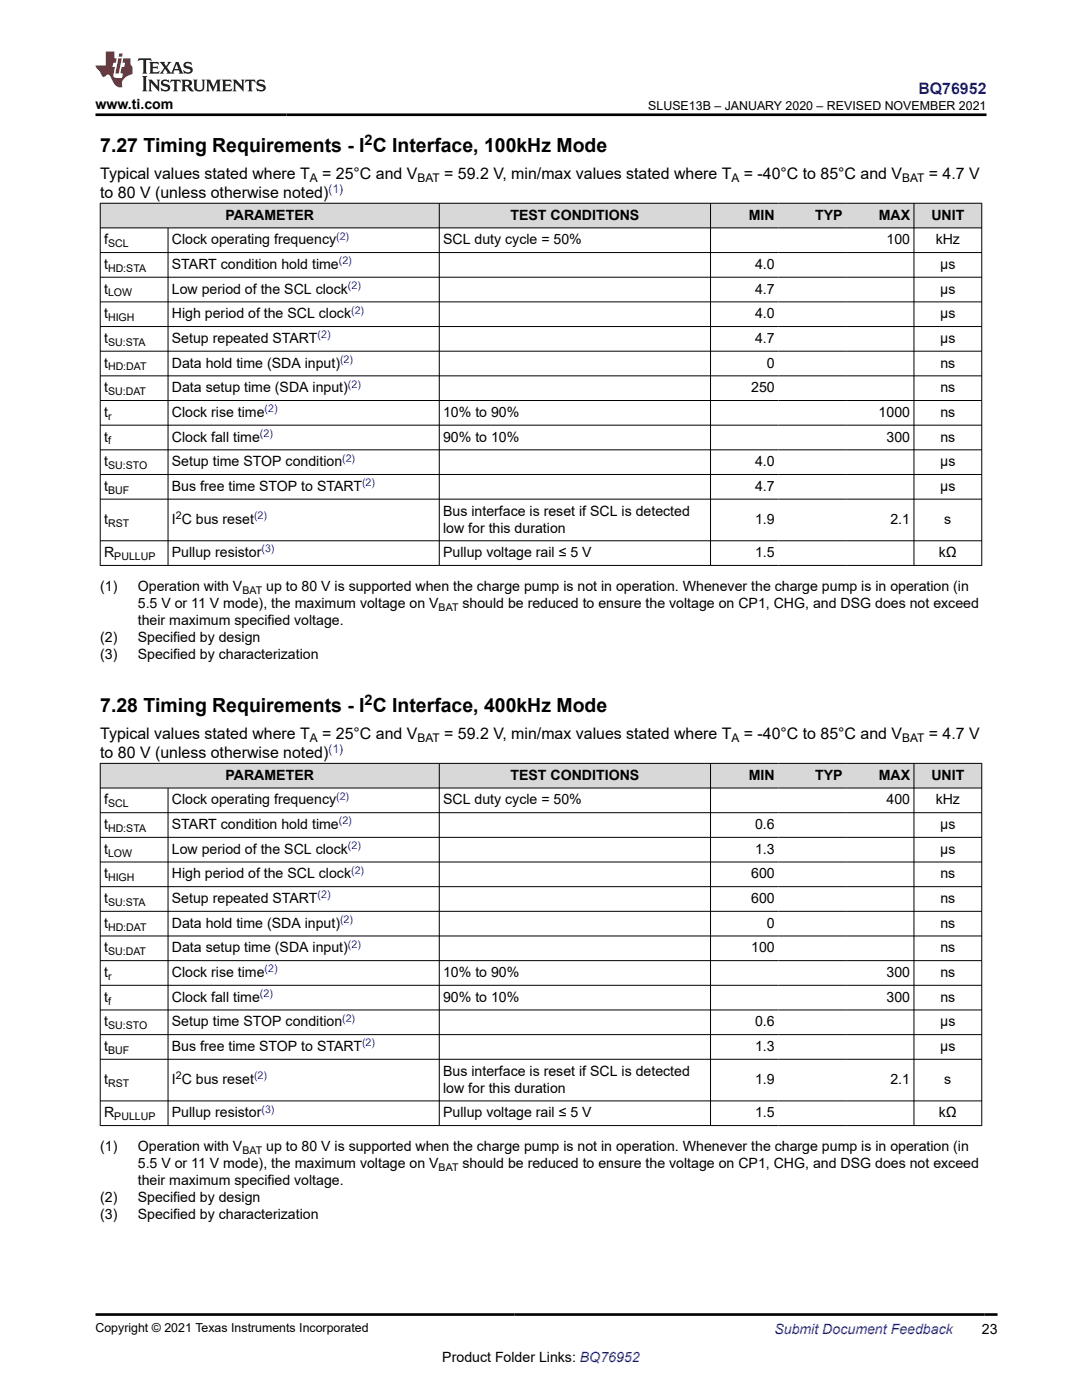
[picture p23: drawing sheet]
<svg xmlns="http://www.w3.org/2000/svg" width="216mm" height="279mm" viewBox="0 0 216 279" stroke-linecap="round" stroke-linejoin="round" font-family="sans-serif">
<defs><g id="words">
<g font-size="3.9">
<text x="20" y="30.3">7.27 Timing Requirements - I C Interface, 100kHz Mode</text>
<text x="20" y="142">7.28 Timing Requirements - I C Interface, 400kHz Mode</text>
</g>
<text font-size="3.2" fill="#00f" x="183.3" y="18.7">BQ76952</text>
<g font-size="3.2">
<text x="20" y="35.7">Typical values stated where T</text>
<text x="64.3" y="35.7">= 25°C and V</text>
<text x="88.6" y="35.7">= 59.2 V, min/max values stated where T</text>
<text x="148.4" y="35.7">= -40°C to 85°C and V</text>
<text x="185.3" y="35.7">= 4.7 V</text>
<text x="20" y="39.5">to 80 V (unless otherwise noted)</text>
<text x="20" y="147.5">Typical values stated where T</text>
<text x="64.3" y="147.5">= 25°C and V</text>
<text x="88.6" y="147.5">= 59.2 V, min/max values stated where T</text>
<text x="148.4" y="147.5">= -40°C to 85°C and V</text>
<text x="185.3" y="147.5">= 4.7 V</text>
<text x="20" y="151.3">to 80 V (unless otherwise noted)</text>
</g>
<g font-size="2.9">
<text x="72.8" y="29">2</text>
<text x="72.8" y="140.8">2</text>
</g>
<g font-size="2.8">
<text x="19.1" y="21.8">www.ti.com</text>
<text x="45" y="43.8">PARAMETER</text>
<text x="101.9" y="43.8">TEST CONDITIONS</text>
<text x="149.4" y="43.8">MIN</text>
<text x="162.6" y="43.8">TYP</text>
<text x="175.3" y="43.8">MAX</text>
<text x="185.8" y="43.8">UNIT</text>
<text x="20.8" y="48.8">f</text>
<text x="20.8" y="53.7">t</text>
<text x="34.3" y="48.8">Clock operating frequency</text>
<text x="34.3" y="53.7">START condition hold time</text>
<text x="88.4" y="48.8">SCL duty cycle = 50%</text>
<text x="150.7" y="53.7">4.0</text>
<text x="176.9" y="48.8">100</text>
<text x="186.7" y="48.8">kHz</text>
<text x="187.6" y="53.7">µs</text>
<text x="20.8" y="58.6">t</text>
<text x="34.3" y="58.6">Low period of the SCL clock</text>
<text x="150.7" y="58.6">4.7</text>
<text x="187.6" y="58.6">µs</text>
<text x="20.8" y="63.5">t</text>
<text x="34.3" y="63.5">High period of the SCL clock</text>
<text x="150.7" y="63.5">4.0</text>
<text x="187.6" y="63.5">µs</text>
<text x="20.8" y="68.4">t</text>
<text x="34.3" y="68.4">Setup repeated START</text>
<text x="150.7" y="68.4">4.7</text>
<text x="187.6" y="68.4">µs</text>
<text x="20.8" y="73.4">t</text>
<text x="34.3" y="73.4">Data hold time (SDA input)</text>
<text x="153" y="73.4">0</text>
<text x="187.6" y="73.4">ns</text>
<text x="20.8" y="78.3">t</text>
<text x="20.8" y="83.2">t</text>
<text x="34.3" y="78.3">Data setup time (SDA input)</text>
<text x="34.3" y="83.2">Clock rise time</text>
<text x="88.4" y="83.2">10% to 90%</text>
<text x="149.9" y="78.3">250</text>
<text x="175.3" y="83.2">1000</text>
<text x="187.6" y="78.3">ns</text>
<text x="187.6" y="83.2">ns</text>
<text x="20.8" y="88.1">t</text>
<text x="34.3" y="88.1">Clock fall time</text>
<text x="88.4" y="88.1">90% to 10%</text>
<text x="176.9" y="88.1">300</text>
<text x="187.6" y="88.1">ns</text>
<text x="20.8" y="93">t</text>
<text x="34.3" y="93">Setup time STOP condition</text>
<text x="150.7" y="93">4.0</text>
<text x="187.6" y="93">µs</text>
<text x="20.8" y="98">t</text>
<text x="34.3" y="98">Bus free time STOP to START</text>
<text x="150.7" y="98">4.7</text>
<text x="187.6" y="98">µs</text>
<text x="20.8" y="104.6">t</text>
<text x="34.3" y="104.6">I C bus reset</text>
<text x="88.4" y="102.9">Bus interface is reset if SCL is detected</text>
<text x="88.4" y="106.3">low for this duration</text>
<text x="150.7" y="104.6">1.9</text>
<text x="177.7" y="104.6">2.1</text>
<text x="188.4" y="104.6">s</text>
<text x="20.8" y="111.2">R</text>
<text x="34.3" y="111.2">Pullup resistor</text>
<text x="88.4" y="111.2">Pullup voltage rail ≤ 5 V</text>
<text x="150.7" y="111.2">1.5</text>
<text x="187.3" y="111.2">kΩ</text>
<text x="20" y="118">(1)</text>
<text x="27.5" y="118">Operation with V</text>
<text x="53.1" y="118">up to 80 V is supported when the charge pump is not in operation. Whenever the charge pump is in operation (in</text>
<text x="27.5" y="124.8">their maximum specified voltage.</text>
<text x="27.5" y="121.4">5.5 V or 11 V mode), the maximum voltage on V</text>
<text x="92.3" y="121.4">should be reduced to ensure the voltage on CP1, CHG, and DSG does not exceed</text>
<text x="20" y="128.2">(2)</text>
<text x="20" y="131.5">(3)</text>
<text x="27.5" y="128.2">Specified by design</text>
<text x="27.5" y="131.5">Specified by characterization</text>
<text x="45" y="155.6">PARAMETER</text>
<text x="101.9" y="155.6">TEST CONDITIONS</text>
<text x="149.4" y="155.6">MIN</text>
<text x="162.6" y="155.6">TYP</text>
<text x="175.3" y="155.6">MAX</text>
<text x="185.8" y="155.6">UNIT</text>
<text x="20.8" y="160.5">f</text>
<text x="34.3" y="160.5">Clock operating frequency</text>
<text x="88.4" y="160.5">SCL duty cycle = 50%</text>
<text x="176.9" y="160.5">400</text>
<text x="186.7" y="160.5">kHz</text>
<text x="20.8" y="165.5">t</text>
<text x="34.3" y="165.5">START condition hold time</text>
<text x="150.7" y="165.5">0.6</text>
<text x="187.6" y="165.5">µs</text>
<text x="20.8" y="170.4">t</text>
<text x="34.3" y="170.4">Low period of the SCL clock</text>
<text x="150.7" y="170.4">1.3</text>
<text x="187.6" y="170.4">µs</text>
<text x="20.8" y="175.3">t</text>
<text x="34.3" y="175.3">High period of the SCL clock</text>
<text x="149.9" y="175.3">600</text>
<text x="187.6" y="175.3">ns</text>
<text x="20.8" y="180.2">t</text>
<text x="20.8" y="185.1">t</text>
<text x="34.3" y="180.2">Setup repeated START</text>
<text x="34.3" y="185.1">Data hold time (SDA input)</text>
<text x="149.9" y="180.2">600</text>
<text x="153" y="185.1">0</text>
<text x="187.6" y="180.2">ns</text>
<text x="187.6" y="185.1">ns</text>
<text x="20.8" y="190.1">t</text>
<text x="34.3" y="190.1">Data setup time (SDA input)</text>
<text x="149.9" y="190.1">100</text>
<text x="187.6" y="190.1">ns</text>
<text x="20.8" y="195">t</text>
<text x="34.3" y="195">Clock rise time</text>
<text x="88.4" y="195">10% to 90%</text>
<text x="176.9" y="195">300</text>
<text x="187.6" y="195">ns</text>
<text x="20.8" y="199.9">t</text>
<text x="34.3" y="199.9">Clock fall time</text>
<text x="88.4" y="199.9">90% to 10%</text>
<text x="176.9" y="199.9">300</text>
<text x="187.6" y="199.9">ns</text>
<text x="20.8" y="204.8">t</text>
<text x="20.8" y="209.8">t</text>
<text x="34.3" y="204.8">Setup time STOP condition</text>
<text x="34.3" y="209.8">Bus free time STOP to START</text>
<text x="150.7" y="204.8">0.6</text>
<text x="150.7" y="209.8">1.3</text>
<text x="187.6" y="204.8">µs</text>
<text x="187.6" y="209.8">µs</text>
<text x="88.4" y="214.7">Bus interface is reset if SCL is detected</text>
<text x="20.8" y="216.4">t</text>
<text x="34.3" y="216.4">I C bus reset</text>
<text x="88.4" y="218.1">low for this duration</text>
<text x="150.7" y="216.4">1.9</text>
<text x="177.7" y="216.4">2.1</text>
<text x="188.4" y="216.4">s</text>
<text x="20.8" y="223">R</text>
<text x="34.3" y="223">Pullup resistor</text>
<text x="88.4" y="223">Pullup voltage rail ≤ 5 V</text>
<text x="150.7" y="223">1.5</text>
<text x="187.3" y="223">kΩ</text>
<text x="20" y="229.8">(1)</text>
<text x="27.5" y="229.8">Operation with V</text>
<text x="27.5" y="233.2">5.5 V or 11 V mode), the maximum voltage on V</text>
<text x="53.1" y="229.8">up to 80 V is supported when the charge pump is not in operation. Whenever the charge pump is in operation (in</text>
<text x="92.3" y="233.2">should be reduced to ensure the voltage on CP1, CHG, and DSG does not exceed</text>
<text x="20" y="239.9">(2)</text>
<text x="27.5" y="236.6">their maximum specified voltage.</text>
<text x="27.5" y="239.9">Specified by design</text>
<text x="20" y="243.3">(3)</text>
<text x="27.5" y="243.3">Specified by characterization</text>
<text x="195.9" y="266.1">23</text>
<text x="88.3" y="271.7">Product Folder Links: BQ76952</text>
</g>
<text font-size="2.8" fill="#00f" x="154.5" y="266.2">Submit Document Feedback</text>
<g font-size="2.5">
<text x="129.4" y="21.9">SLUSE13B – JANUARY 2020 – REVISED NOVEMBER 2021</text>
<text x="19.1" y="265.9">Copyright © 2021 Texas Instruments Incorporated</text>
</g>
<g font-size="2.4">
<text x="61.8" y="36.3">A</text>
<text x="83.3" y="36.3">BAT</text>
<text x="146" y="36.3">A</text>
<text x="180" y="36.3">BAT</text>
<text x="61.8" y="148.1">A</text>
<text x="83.3" y="148.1">BAT</text>
<text x="146" y="148.1">A</text>
<text x="180" y="148.1">BAT</text>
</g>
<g font-size="2.4" fill="#00f">
<text x="65.5" y="38.5">(1)</text>
<text x="65.5" y="150.2">(1)</text>
</g>
<g font-size="2.1" fill="#00f">
<text x="67.1" y="47.8">(2)</text>
<text x="67.6" y="52.7">(2)</text>
<text x="69.4" y="57.7">(2)</text>
<text x="70.1" y="62.6">(2)</text>
<text x="63.4" y="67.5">(2)</text>
<text x="67.9" y="72.4">(2)</text>
<text x="69.4" y="77.3">(2)</text>
<text x="52.8" y="82.3">(2)</text>
<text x="51.9" y="87.2">(2)</text>
<text x="68.3" y="92.1">(2)</text>
<text x="72.3" y="97">(2)</text>
<text x="50.7" y="103.6">(2)</text>
<text x="52.2" y="110.3">(3)</text>
<text x="67.1" y="159.6">(2)</text>
<text x="67.6" y="164.5">(2)</text>
<text x="69.4" y="169.4">(2)</text>
<text x="63.4" y="179.3">(2)</text>
<text x="70.1" y="174.4">(2)</text>
<text x="67.9" y="184.2">(2)</text>
<text x="69.4" y="189.1">(2)</text>
<text x="52.8" y="194.1">(2)</text>
<text x="51.9" y="199">(2)</text>
<text x="68.3" y="203.9">(2)</text>
<text x="72.3" y="208.8">(2)</text>
<text x="50.7" y="215.4">(2)</text>
<text x="52.2" y="222">(3)</text>
</g>
<g font-size="2.1">
<text x="21.6" y="49.3">SCL</text>
<text x="21.6" y="54.2">HD:STA</text>
<text x="21.6" y="59.2">LOW</text>
<text x="21.6" y="64.1">HIGH</text>
<text x="21.6" y="69">SU:STA</text>
<text x="21.6" y="73.9">HD:DAT</text>
<text x="21.6" y="78.8">SU:DAT</text>
<text x="21.6" y="83.8">r</text>
<text x="21.6" y="88.7">f</text>
<text x="21.6" y="93.6">SU:STO</text>
<text x="21.6" y="98.5">BUF</text>
<text x="21.6" y="105.1">RST</text>
<text x="35.1" y="103.6">2</text>
<text x="22.8" y="111.8">PULLUP</text>
<text x="48.4" y="118.6">BAT</text>
<text x="87.5" y="121.9">BAT</text>
<text x="21.6" y="161.1">SCL</text>
<text x="21.6" y="166">HD:STA</text>
<text x="21.6" y="170.9">LOW</text>
<text x="21.6" y="175.9">HIGH</text>
<text x="21.6" y="180.8">SU:STA</text>
<text x="21.6" y="185.7">HD:DAT</text>
<text x="21.6" y="190.6">SU:DAT</text>
<text x="21.6" y="195.6">r</text>
<text x="21.6" y="200.5">f</text>
<text x="21.6" y="205.4">SU:STO</text>
<text x="21.6" y="210.3">BUF</text>
<text x="35.1" y="215.4">2</text>
<text x="21.6" y="216.9">RST</text>
<text x="22.8" y="223.5">PULLUP</text>
<text x="48.4" y="230.3">BAT</text>
<text x="87.5" y="233.7">BAT</text>
</g>
</g></defs>
<g fill="#d8d8d8">
<path d="M20 40.6h175.9v4.9h-175.9z" fill-rule="evenodd"/>
<path d="M20.1 40.6h67.5v4.8h-67.5z" fill-rule="evenodd"/>
<path d="M87.7 40.6h54v4.8h-54z" fill-rule="evenodd"/>
<path d="M141.8 40.6h13.5v4.8h-13.5z" fill-rule="evenodd"/>
<path d="M155.3 40.6h13.5v4.8h-13.5z" fill-rule="evenodd"/>
<path d="M168.8 40.6h13.5v4.8h-13.5z" fill-rule="evenodd"/>
<path d="M182.4 40.6h13.4v4.8h-13.4z" fill-rule="evenodd"/>
</g>
<g fill="none" stroke="#000" stroke-width=".2">
<path d="M19.9 40.6h176.1M19.9 45.5h176.1M19.9 50.4h176.1M19.9 55.3h176.1M20 40.5v72.4M33.5 45.5v67.4M87.7 40.5v72.4M141.8 40.5v72.4M182.4 40.5v72.4M195.9 40.5v72.4M19.9 60.2h176.1M19.9 65.2h176.1"/>
<path d="M19.9 70.1h176.1M19.9 75h176.1M19.9 79.9h176.1M19.9 84.9h176.1M19.9 89.8h176.1M19.9 94.7h176.1M19.9 99.6h176.1M19.9 107.9h176.1M19.9 112.8h176.1"/>
</g>
<g fill="#d8d8d8">
<path d="M20 152.3h175.9v5h-175.9z" fill-rule="evenodd"/>
<path d="M20.1 152.4h67.5v4.8h-67.5z" fill-rule="evenodd"/>
<path d="M87.7 152.4h54v4.8h-54z" fill-rule="evenodd"/>
<path d="M141.8 152.4h13.5v4.8h-13.5z" fill-rule="evenodd"/>
<path d="M155.3 152.4h13.5v4.8h-13.5z" fill-rule="evenodd"/>
<path d="M168.8 152.4h13.5v4.8h-13.5z" fill-rule="evenodd"/>
<path d="M182.4 152.4h13.4v4.8h-13.4z" fill-rule="evenodd"/>
</g>
<g fill="none" stroke="#000" stroke-width=".2">
<path d="M19.9 152.3h176.1M19.9 157.3h176.1M20 152.3v72.4M33.5 157.3v67.4M87.7 152.3v72.4M141.8 152.3v72.4M182.4 152.3v72.4M195.9 152.3v72.4M19.9 162.2h176.1M19.9 167.1h176.1M19.9 172h176.1M19.9 177h176.1"/>
<path d="M19.9 181.9h176.1M19.9 186.8h176.1M19.9 191.7h176.1M19.9 196.6h176.1M19.9 201.6h176.1M19.9 206.5h176.1M19.9 211.4h176.1M19.9 219.7h176.1M19.9 224.6h176.1"/>
</g>
<path d="M27.7 11.6l-.2 .6 .5-.2h.6v.1v2.2l-.2 .4h1l-.2-.4v-2.2v-.1h.5l.5 .2-.1-.6zM29.8 12.4l.2 .3v1.6l-.2 .4h1.9l.1-.6a1.08 1.08 0 0 1-1.3 .2v-.7h.6l.4 .2v-.7l-.4 .2h-.6v-.5l.2-.2a1 1 0 0 1 1 .3l-.1-.5zM31.8 12.4l1 1.1-1 1.2h.9l-.2-.2 .4-.8 .5 .8-.2 .2h1.6l-.2-.2 .1-.5h1l.1 .5-.1 .2h.9l-.2-.4-.8-1.9h-.5l-1 2.1-.8-1.1 .9-1h-.8l.2 .2-.5 .6-.3-.6 .1-.2zM35.2 12.8l.4 1h-.8zM36.8 12.5a.65 .65 0 0 0-.2 .7 .65 .65 0 0 0 .6 .5l.7 .1 .1 .3a.79 .79 0 0 1-.7 .4 .79 .79 0 0 1-.7-.5l.1 .7 .2-.1a.93 .93 0 0 0 1.1 0 .93 .93 0 0 0 .4-.9 1.46 1.46 0 0 0-1.2-.6l-.1-.3a1.09 1.09 0 0 1 1.2 .2l-.2-.6-.1 .1-.6-.2zM28.4 15.2l.2 .4v2.2l-.2 .4h1l-.2-.4v-2.2l.2-.4zM29.6 15.9l.2 .4v1.5l-.2 .4h.8l-.3-.4v-1.3l1.7 1.8v-2l.2-.4h-.8l.2 .2 .1 1.1-1.2-1.3zM32.3 16a.65 .65 0 0 0-.2 .8 .65 .65 0 0 0 .7 .4l.6 .2 .1 .2a.79 .79 0 0 1-.7 .4 .79 .79 0 0 1-.7-.5l.1 .7 .2-.1a.93 .93 0 0 0 1.1 .1 .93 .93 0 0 0 .4-1 1.46 1.46 0 0 0-1.2-.5l-.1-.4a1.09 1.09 0 0 1 1.2 .2l-.2-.6-.1 .1-.6-.1zM34.1 15.9l-.1 .6a.63 .63 0 0 1 .7-.3l.1 1.6-.3 .4h1l-.2-.4v-1.6a.66 .66 0 0 1 .8 .3l-.1-.6zM36.2 15.9l.2 .4v1.5l-.2 .4h.9l-.2-.2v-.7h.5l.1 .2a.79 .79 0 0 0 1.2 .6l-1-.9a.61 .61 0 0 0 .6-.6 .61 .61 0 0 0-.5-.7zM36.9 16.2h.2a.47 .47 0 0 1 .5 .1 .47 .47 0 0 1 .1 .5l-.2 .1-.6 .1zM38.5 15.9l.2 .2a2.27 2.27 0 0 0 .4 2 1.04 1.04 0 0 0 1.7-.7v-1.3l.2-.2h-.8l.2 .4v1.1a.6 .6 0 0 1-.6 .6 .6 .6 0 0 1-.6-.6v-1.1l.3-.4zM41.1 15.9l.2 .4v1.5l-.2 .4h.7l-.2-.4v-1.4l.9 1.9 .8-1.9v1.4l-.2 .4h1l-.3-.4v-1.5l.3-.4h-.8l-.7 1.5-.7-1.5zM44.3 15.9l.2 .4v1.5l-.2 .4h1.9l.1-.6a1.09 1.09 0 0 1-1.3 .2v-.7h.6l.4 .2v-.6l-.4 .2h-.6v-.6l.2-.1a1.01 1.01 0 0 1 1 .3l-.1-.6zM46.4 15.9l.3 .4v1.5l-.3 .4h.8l-.2-.4v-1.3l1.6 1.8v-2l.2-.4h-.7l.2 .2v1.1l-1.2-1.3zM49 15.9l-.1 .6a.63 .63 0 0 1 .8-.3v1.6l-.3 .4h1l-.2-.4v-1.6a.66 .66 0 0 1 .8 .3l-.1-.6zM51.4 16a.65 .65 0 0 0-.2 .8 .65 .65 0 0 0 .6 .4l.6 .2 .2 .2a.79 .79 0 0 1-.8 .4 .79 .79 0 0 1-.6-.5l.1 .7 .2-.1a.93 .93 0 0 0 1 .1 .93 .93 0 0 0 .5-1 1.46 1.46 0 0 0-1.3-.5l-.1-.4a1.09 1.09 0 0 1 1.3 .2l-.2-.6-.2 .1-.5-.1z" fill="#231f20"/>
<path d="M21.1 10.3v2.7h-2.1l.1 .4 .9 1a.95 .95 0 0 0 .9 .9 .59 .59 0 0 1 .6-.4 .59 .59 0 0 1 .5 .3l.4 .8a1.59 1.59 0 0 0 2.1 1.4 1.61 1.61 0 0 1 1-2.3l1-.3-.1-1.5a1.59 1.59 0 0 1-.4-1.7h-1.4l-.2 .9h.5l-.1 .9h-.5l-.2 .9v.3l.4 .1-.2 .9h-.6a.73 .73 0 0 1-1.1-.7l.3-1.5h-.5l.2-.9h.5l.2-.9h-.5v-1.3zM23.6 11.6l-.6 3.1h.7l.6-3.1zM23.8 10.7l-.1 .6h.7l.1-.6z" fill="#ed1c24"/>
<path d="M19.1 22.9h177.8M19.1 262.3h179.9" fill="none" stroke="#000" stroke-width=".53"/>
<use href="#words"/>
</svg>
